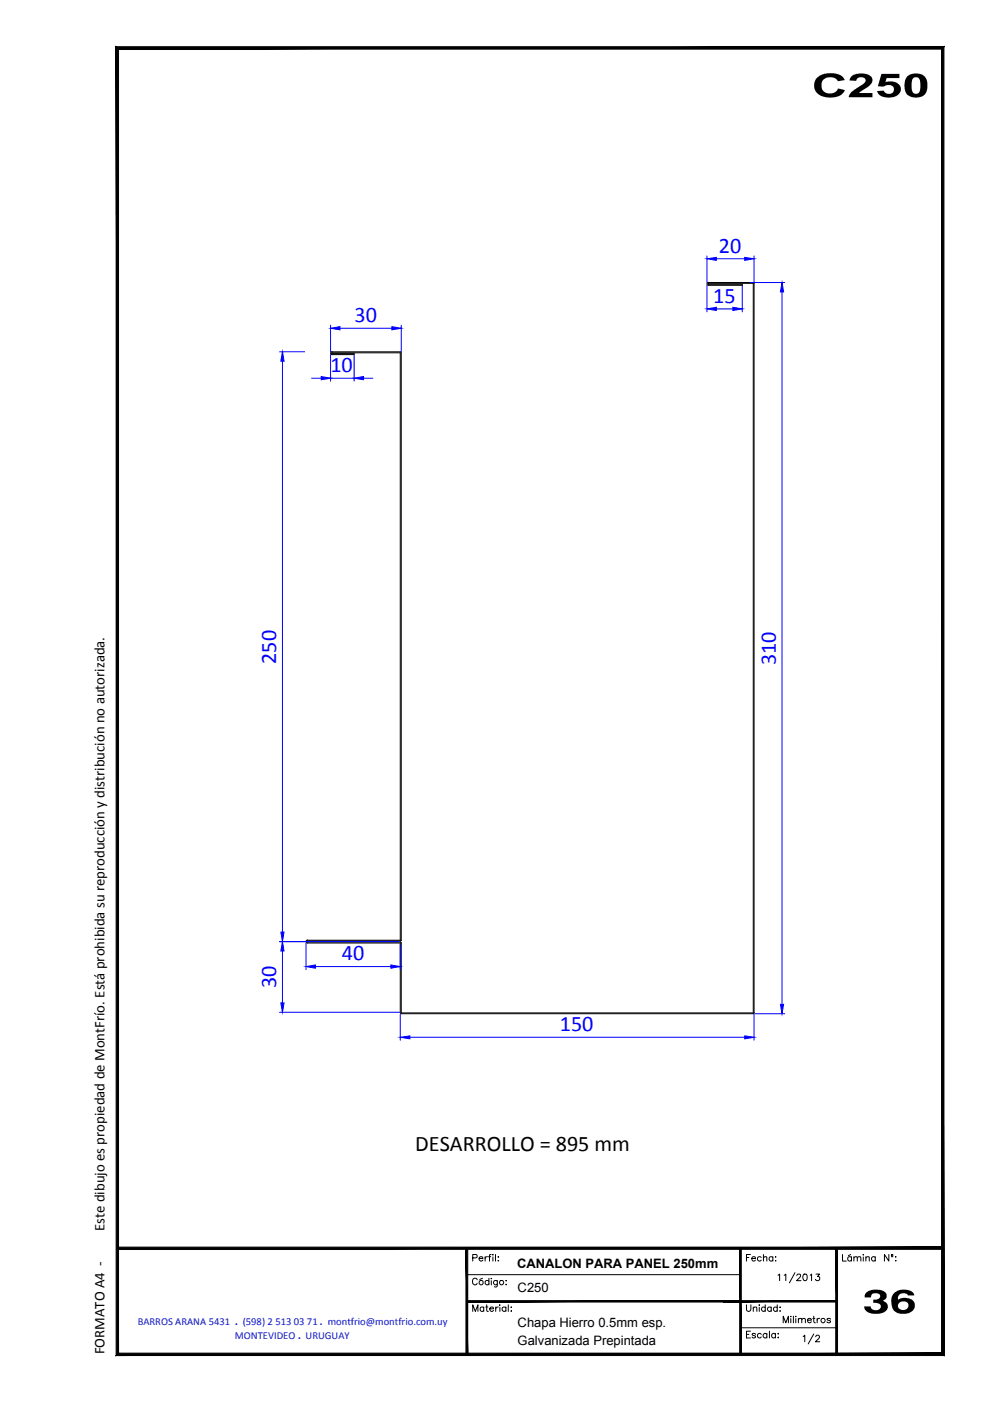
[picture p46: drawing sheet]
<svg xmlns="http://www.w3.org/2000/svg" width="210mm" height="297mm" viewBox="0 0 210 297" stroke-linecap="round" stroke-linejoin="round" font-family="sans-serif">
<defs><g id="words">
<g font-size="4.7" fill="#00f">
<text x="152.4" y="53.6">20</text>
<text x="151.2" y="64.2">15</text>
<text x="75.2" y="68.3">30</text>
<text x="70" y="78.9">10</text>
<text x="58.6" y="140.8" transform="rotate(-90 58.6 140.8)">250</text>
<text x="164.5" y="141.1" transform="rotate(-90 164.5 141.1)">310</text>
<text x="72.5" y="203.6">40</text>
<text x="58.6" y="209.5" transform="rotate(-90 58.6 209.5)">30</text>
<text x="118.7" y="218.7">150</text>
</g>
<text font-size="4.7" x="88" y="244.1">DESARROLLO = 895 mm</text>
<g font-size="3.1">
<text x="22.1" y="261" transform="rotate(-90 22.1 261)">Este dibujo es propiedad de MontFrío. Está prohibida su reproducción y distribución no autorizada.</text>
<text x="22.1" y="287.1" transform="rotate(-90 22.1 287.1)">FORMATO A4 -</text>
</g>
<g font-size="2.8">
<text x="109.6" y="268.9">CANALON PARA PANEL 250mm</text>
<text x="109.8" y="273.9">C250</text>
<text x="109.8" y="281.3">Chapa Hierro 0.5mm esp.</text>
<text x="109.8" y="285.1">Galvanizada Prepintada</text>
</g>
<g font-size="2.2" fill="#0012ba">
<text x="29.2" y="281">BARROS ARANA 5431 . (598) 2 513 03 71 . montfrio@montfrio.com.uy</text>
<text x="49.8" y="283.8">MONTEVIDEO . URUGUAY</text>
</g>
</g></defs>
<g fill="none" stroke="#000" stroke-width=".21">
<path d="M150.2 59.9h9.5M150.2 59.9a.32 .32 0 0 0-.3 .3 .32 .32 0 0 0 .3 .3M159.7 59.9l.2 .1M70.4 74.6h14.5l.2 .2v124.5M70.4 74.8h14.5v124.5h-19.7M70.4 74.5a.32 .32 0 0 0-.3 .4 .32 .32 0 0 0 .3 .3h4.7v-.2h-4.7v-.2M150.2 60.1h9.5v154.7h-74.6l-.1-15-19.9-.2 19.8-.1 .2-.2M150.2 60.3h7.2v.2h-7.2M150.2 60.1v.2M159.9 60.1v154.7M65.2 199.3a.32 .32 0 0 0-.3 .3 .32 .32 0 0 0 .3 .3h19.7v14.9M84.9 214.7l.2 .2h74.6l.2-.2"/>
<path d="M99 270.3h58M100.2 278v-1.4l.6 1.4 .5-1.4v1.4M100.2 266.7l.9-.1v-.5l-.9-.1v1.4M101.2 271.4a.5 .5 0 0 0-.6-.4 .5 .5 0 0 0-.4 .5v.4a.5 .5 0 0 0 .4 .5 .5 .5 0 0 0 .6-.3M101.6 266.8h.8a.46 .46 0 0 0-.5-.3 .46 .46 0 0 0-.4 .4 .46 .46 0 0 0 .4 .5l.5-.2M102.3 271l-.6 .3M102.6 277.3a.43 .43 0 0 0-.7-.1 .43 .43 0 0 0 0 .7 .43 .43 0 0 0 .7-.1M102.6 277.1v.9M102.9 266.4v1M103 277.1h.4M103.2 276.6v1.4h.3M103.4 266.4l-.5 .2v.2"/>
<path d="M103.6 266.4h.4M103.7 271.7a.45 .45 0 0 0-.7-.1 .45 .45 0 0 0 0 .7 .45 .45 0 0 0 .7-.1M103.7 271v1.4M103.8 277.5h.8a.42 .42 0 0 0-.6-.3 .42 .42 0 0 0-.1 .6l.3 .2 .4-.2M104.1 266h-.3v1.4M104.2 271v.1zM104.2 271.5v.9M104.5 266v.1zM104.5 266.5v.9M105.1 266v1.4M105.1 277.1v.9M105.4 271.5v1.3l-.2 .1-.4-.1"/>
<path d="M105.4 271.7a.45 .45 0 0 0-.6-.1 .45 .45 0 0 0 0 .7 .45 .45 0 0 0 .6-.1M105.6 266.5h.1zM105.6 267.3h.1zM105.6 277.1a.43 .43 0 0 0-.5 .4M105.9 276.7h.1zM106 277.2v.8M107.3 277.3a.45 .45 0 0 0-.7-.1 .45 .45 0 0 0 0 .7 .45 .45 0 0 0 .7-.1M107.3 271.5h.1zM107.3 272.3h.1zM107.3 277.1v.9M107.8 276.6v1.4M108.3 277.2h.1z"/>
<path d="M108.3 278h.1zM158.3 276.6v1.2l.4 .2h.3l.2-.4v-1M158.3 266.6h.5M159.1 266h-.8v1.4M159.4 266.8h.8a.42 .42 0 0 0-.6-.3 .42 .42 0 0 0-.1 .7l.2 .2 .5-.2M159.7 277.4l.3-.3 .4 .1 .1 .8M159.7 277.1v.9M161 276.6v.2zM161 277.2v.8M161.4 266.6a.45 .45 0 0 0-.7 0 .45 .45 0 0 0 0 .6 .45 .45 0 0 0 .7 0M161.9 266.7l.3-.3 .3 .1 .1 .9M161.9 266v1.4"/>
<path d="M162.2 277.3a.45 .45 0 0 0-.6-.1 .45 .45 0 0 0 0 .7 .45 .45 0 0 0 .6-.1M162.2 276.6v1.4M163.5 277.3a.45 .45 0 0 0-.6-.1 .45 .45 0 0 0 0 .7 .45 .45 0 0 0 .6-.1M163.5 277.1v.9M163.9 266.6a.45 .45 0 0 0-.7 0 .45 .45 0 0 0 0 .6 .45 .45 0 0 0 .7 0M163.9 266.4v1M164.4 266.5h.1zM164.5 267.3v.1zM164.8 277.3a.45 .45 0 0 0-.7-.1 .45 .45 0 0 0 0 .7 .45 .45 0 0 0 .7-.1M164.8 276.6v1.4M165 270.4l.3-.3v1.4M165.3 277.2h.2z"/>
<path d="M165.3 278h.2zM166.3 270.4l.3-.3v1.4M167.7 279.1v.1zM167.7 279.6v.9M168.2 279.1v1.4M168.6 269.8l-1.2 2.2M168.7 279.1v.1zM168.7 279.6v.9M168.9 270.4l.2-.2 .4-.1 .2 .4-.8 1h.9M169.3 279.8l.3-.3 .4 .1v.9M169.3 279.5v1M170 279.8l.3-.3 .4 .1 .1 .9"/>
<path d="M170.4 270.2l.4-.1a.77 .77 0 0 1 .3 .8 .77 .77 0 0 1-.5 .6 .89 .89 0 0 1-.2-1.3zM171.2 279.9h.8a.45 .45 0 0 0-.7-.3 .45 .45 0 0 0 .1 .8l.3 .1 .3-.3M171.8 270.4l.3-.3v1.4M172.3 279.5h.5M172.5 279.1v1.1l.4 .3M173 270.1h.8l-.5 .5a.47 .47 0 0 1 .5 .5 .47 .47 0 0 1-.4 .5 .47 .47 0 0 1-.5-.4M173.3 279.5v1M173.8 279.5a.43 .43 0 0 0-.5 .4M176.1 279.7l-.3-.2-.4 .1v.2l.6 .2 .1 .2-.3 .3-.5-.3M178.6 266v1.4h.8M180.4 266l-.5 .2M180.5 266.6a.45 .45 0 0 0-.6 0 .45 .45 0 0 0 0 .6 .45 .45 0 0 0 .6 0"/>
<path d="M180.5 266.4v1M181 266.7l.4-.3 .3 .1 .1 .9M181 266.4v1M181.8 266.7l.3-.3 .3 .1 .1 .9M183 266v.1zM183 266.5v.9M183.6 266.7l.3-.3 .4 .1v.9M183.6 266.4v1M185.6 266.6a.45 .45 0 0 0-.7 0 .45 .45 0 0 0 0 .6 .45 .45 0 0 0 .7 0M185.6 266.4v1M188.5 266v1.4l-1-1.4v1.4M189 266.4h.3"/>
<path d="M189.9 266.5h.1zM189.9 267.3h.1zM157 281.5h20.4M158.3 282.9h.5M159.1 282.2h-.8v1.5h.8M160.2 282.9a.4 .4 0 0 0-.4-.2 .4 .4 0 0 0-.3 .2l.6 .4 .1 .2a.4 .4 0 0 1-.4 .2 .4 .4 0 0 1-.3-.2M161.4 282.9a.45 .45 0 0 0-.7 0 .45 .45 0 0 0 0 .6 .45 .45 0 0 0 .7 0M162.6 282.9a.45 .45 0 0 0-.7 0 .45 .45 0 0 0 0 .6 .45 .45 0 0 0 .7 0M162.6 282.7v1M163.1 282.2v1.5M164.4 282.9a.45 .45 0 0 0-.7 0 .45 .45 0 0 0 0 .6 .45 .45 0 0 0 .7 0M164.4 282.7v1"/>
<path d="M164.9 282.8h.1zM164.9 283.6h.1zM166.1 280.5v-1.4l.5 1.4 .6-1.4v1.4M170.3 283.4l.3-.3v1.4M172.5 282.8l-1.1 2.1M173 283.4l.2-.3h.3l.3 .4-.9 1h.9"/>
<circle cx="102" cy="271.9" r=".46"/>
<circle cx="106.3" cy="271.9" r=".45"/>
<circle cx="174.5" cy="280" r=".45"/>
<circle cx="189.2" cy="266.2" r=".18"/>
</g>
<g fill="none" stroke="#00f" stroke-width=".21">
<path d="M149.9 54.3v5.6M151.9 54.9h6M159.1 59.9h7.3M159.9 54.3v5.6M59.3 74.6h5.3M59.9 76.6v121M70.1 69v5.6M70.1 75.2v5.6M72.1 69.6h11M75.1 75.3v5.5M85.1 69v5.6M149.9 60.5v5.6"/>
<path d="M151.9 65.5h3.5M157.4 60.6v5.5M165.8 61.9v151M66.1 80.2h2M70.1 80.2h5M77.1 80.2h2M59.3 199.6h25.3M64.9 199.9v5.7M59.3 214.6h25.5M59.9 201.6v11M66.9 204.9h16M84.9 200.2v5.4"/>
<path d="M84.9 215.1v5.5M86.9 219.9h71M159.9 215.1v5.5M160 214.9h6.4"/>
</g>
<g fill="#00f" stroke="#00f" stroke-width=".21">
<path d="M59.5 197.6h.7l-.3 2z"/>
<path d="M59.9 74.6l.3 2h-.7z"/>
<path d="M59.9 199.6l.3 2h-.7z"/>
<path d="M59.5 212.6h.7l-.3 2z"/>
<path d="M64.9 204.9l2-.3v.7z"/>
<path d="M82.9 204.6l2 .3-2 .4z"/>
<path d="M68.1 79.8l2 .4-2 .3z"/>
<path d="M75.1 80.2l2-.4v.7z"/>
<path d="M70.1 69.6l2-.3v.6z"/>
<path d="M83.1 69.3l2 .3-2 .3z"/>
<path d="M84.9 219.9l2-.3v.7z"/>
<path d="M157.9 219.6l2 .3-2 .4z"/>
<path d="M149.9 54.9l2-.3v.6z"/>
<path d="M157.9 54.6l2 .3-2 .3z"/>
<path d="M149.9 65.5l2-.3v.6z"/>
<path d="M155.4 65.2l2 .3-2 .3z"/>
<path d="M165.8 59.9l.3 2h-.6z"/>
<path d="M165.5 212.9h.6l-.3 2z"/>
</g>
<g fill="#000">
<path d="M173.1 16.6l.7-.6 1.1-.4 1.9-.1 1.5 .5 .8 1-1.5 .2a1.86 1.86 0 0 0-2.5-.7 1.86 1.86 0 0 0-.7 2.6l.5 .5a1.86 1.86 0 0 0 2.8-.8l1.4 .3-.6 .9-.7 .4-1.6 .3-1.9-.3-1-.6-.6-.9-.1-1.2zM180.6 16.1l.5-.3 1.1-.2 1.6 .1 .7 .4a1.33 1.33 0 0 1-.4 2.2l-2 1.4h2.9v.9h-5.1l.2-.5 .5-.7 2.5-1.6a.79 .79 0 0 0 .3-1.1 .79 .79 0 0 0-1-.3 .79 .79 0 0 0-.8 .7h-1.5zM186.9 15.7h3.8v.9h-2.7l-.3 .8 1.6-.1 .6 .1 .7 .5 .4 1-.3 1-1.2 .7-1.7 .1-1.2-.5-.6-.9 1.4-.1a1.08 1.08 0 0 0 1.5 .7 1.08 1.08 0 0 0 .4-1.6 1.79 1.79 0 0 0-2 .1l-1.2-.1zM183.8 273.9l1.4-.5 1.3 .1 .9 .3a1.11 1.11 0 0 1 .6 1 1.11 1.11 0 0 1-.8 1l.7 .4a1.33 1.33 0 0 1 .2 1.4 1.33 1.33 0 0 1-1.3 .8l-.5 .2-1.7-.1-.5-.2-.8-.7-.1-.6h1.4a1.08 1.08 0 0 0 1.8 .6 .74 .74 0 0 0 .3-.9 .74 .74 0 0 0-.9-.4l-.6-.1v-.7a1.05 1.05 0 0 0 1.4-.8 1.17 1.17 0 0 0-1.9-.1l-.1 .5h-1.3v-.5z"/>
<path d="M192.4 16.1l.8-.4 1.3-.1 1 .2 .6 .5 .5 1v1.4l-.2 .8-.5 .7-.8 .4-1 .1-.9-.2-.9-.5-.4-.8-.1-1.3 .1-1zM193.6 16.6l-.3 .9 .1 1.6a.89 .89 0 0 0 1 .8 .89 .89 0 0 0 .7-1.1v-1.6a.88 .88 0 0 0-1.5-.6z"/>
<path d="M189.3 274.4l1.1-.8 1.7-.2 .9 .2 .5 .4 .4 .7h-1.4a1.17 1.17 0 0 0-1.4-.5 1.17 1.17 0 0 0-.7 1.3l1.1-.3 1.1 .1 .7 .2 .4 .4 .3 .5v.8l-.2 .3-.4 .5-1.4 .6-1.5-.1-.8-.5-.5-.6-.2-.9v-1.2zM190.7 276.2a.94 .94 0 0 0-.2 1.2 .94 .94 0 0 0 1.2 .3 .96 .96 0 0 0 .9-1.2 .96 .96 0 0 0-1.4-.5z"/>
</g>
<g fill="#000" stroke="#000" stroke-width=".21">
<path d="M24.6 9.9l.5 .5 175-.5zM25.1 10.4l175-.5-.5 .5zM200.1 9.9l-.5 .5 .5 277zM199.6 10.4l.5 277-.5-.5zM24.6 287.4h175.5l-.5-.5zM24.6 287.4l.5-.5h174.5zM24.6 9.9v277.5l.5-.5zM24.6 9.9l.5 .5v276.5z"/>
<path d="M98.8 264.7l.4 22.4v-22.4zM98.8 264.7l.4 22.4h-.4z"/>
<path d="M99 276.1h58v-.3zM99 275.8h58l-58 .3z"/>
<path d="M156.8 264.7l.4 22.4v-22.4zM156.8 264.7l.4 22.4h-.4z"/>
<path d="M153.4 276.1h24v-.3zM153.4 275.8h24l-24 .3z"/>
<path d="M177.2 264.7l.4 22.4v-22.4zM177.2 264.7l.4 22.4h-.4z"/>
<path d="M24.9 264.9h175v-.5zM24.9 264.4h175l-175 .5z"/>
</g>
<use href="#words"/>
</svg>
